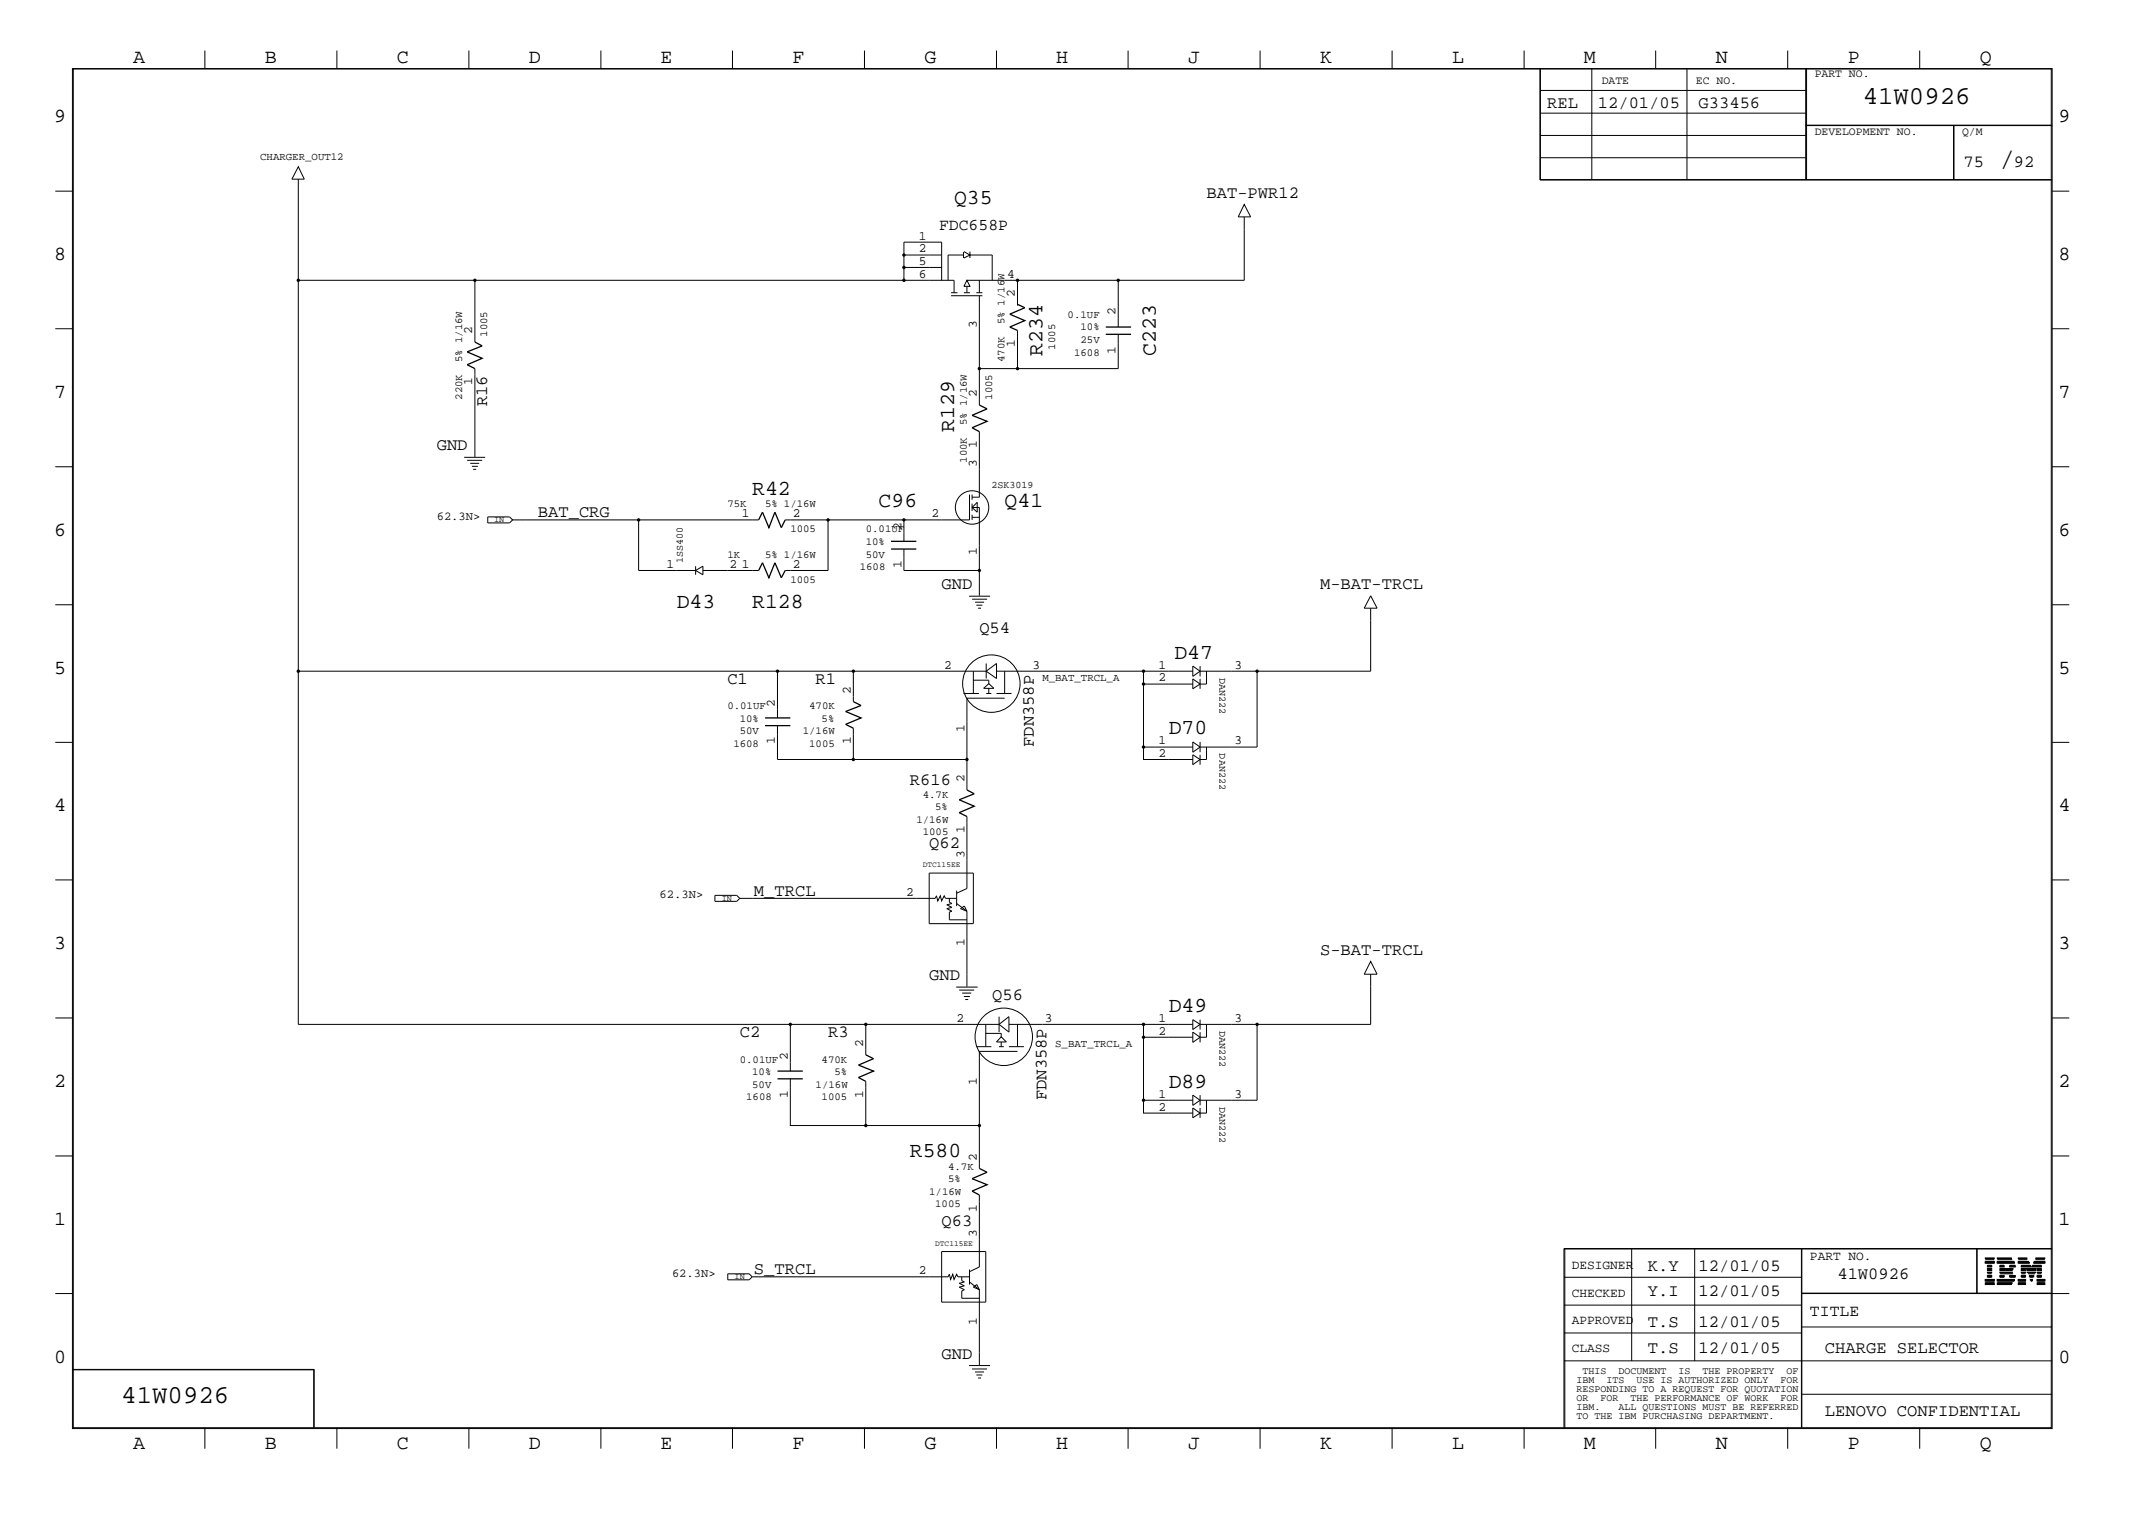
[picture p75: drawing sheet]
<svg xmlns="http://www.w3.org/2000/svg" width="423mm" height="300mm" viewBox="0 0 423 300" stroke-linecap="round" stroke-linejoin="round" font-family="sans-serif">
<defs><g id="words">
<text font-size="5.2" x="395" y="32.9">/</text>
<g font-size="5.1">
<text x="368" y="20.5">41W0926</text>
<text x="24" y="277.2">41W0926</text>
</g>
<g font-size="4.2">
<text x="188.5" y="40.4">Q35</text>
<text x="205.9" y="70.3" transform="rotate(-90 205.9 70.3)">R234</text>
<text x="228.3" y="70.3" transform="rotate(-90 228.3 70.3)">C223</text>
<text x="188.5" y="85.3" transform="rotate(-90 188.5 85.3)">R129</text>
<text x="148.6" y="97.7">R42</text>
<text x="173.6" y="100.2">C96</text>
<text x="198.5" y="100.2">Q41</text>
<text x="133.7" y="120.1">D43</text>
<text x="148.6" y="120.1">R128</text>
<text x="232" y="130.1">D47</text>
<text x="230.9" y="145">D70</text>
<text x="230.9" y="199.9">D49</text>
<text x="230.9" y="214.9">D89</text>
<text x="179.7" y="228.6">R580</text>
</g>
<g font-size="4">
<text x="26.3" y="12.5">A</text>
<text x="52.3" y="12.5">B</text>
<text x="78.4" y="12.5">C</text>
<text x="104.5" y="12.5">D</text>
<text x="130.5" y="12.5">E</text>
<text x="156.5" y="12.5">F</text>
<text x="182.6" y="12.5">G</text>
<text x="208.6" y="12.5">H</text>
<text x="234.7" y="12.5">J</text>
<text x="260.8" y="12.5">K</text>
<text x="286.9" y="12.5">L</text>
<text x="312.8" y="12.5">M</text>
<text x="338.9" y="12.5">N</text>
<text x="365" y="12.5">P</text>
<text x="391.1" y="12.5">Q</text>
<text x="10.7" y="24.1">9</text>
<text x="406.7" y="24.1">9</text>
<text x="10.7" y="51.4">8</text>
<text x="406.7" y="51.4">8</text>
<text x="10.7" y="78.6">7</text>
<text x="406.7" y="78.6">7</text>
<text x="10.7" y="105.8">6</text>
<text x="406.7" y="105.8">6</text>
<text x="10.7" y="133.1">5</text>
<text x="406.7" y="133.1">5</text>
<text x="10.7" y="160.2">4</text>
<text x="406.7" y="160.2">4</text>
<text x="10.7" y="187.5">3</text>
<text x="406.7" y="187.5">3</text>
<text x="10.7" y="214.6">2</text>
<text x="406.7" y="214.6">2</text>
<text x="10.7" y="241.9">1</text>
<text x="406.7" y="241.9">1</text>
<text x="10.7" y="269.2">0</text>
<text x="406.7" y="269.2">0</text>
<text x="26.3" y="286.2">A</text>
<text x="52.3" y="286.2">B</text>
<text x="78.4" y="286.2">C</text>
<text x="104.5" y="286.2">D</text>
<text x="130.5" y="286.2">E</text>
<text x="156.5" y="286.2">F</text>
<text x="182.6" y="286.2">G</text>
<text x="208.6" y="286.2">H</text>
<text x="234.7" y="286.2">J</text>
<text x="260.8" y="286.2">K</text>
<text x="286.9" y="286.2">L</text>
<text x="312.8" y="286.2">M</text>
<text x="338.9" y="286.2">N</text>
<text x="365" y="286.2">P</text>
<text x="391.1" y="286.2">Q</text>
</g>
<g font-size="3.4">
<text x="305.6" y="21.4">REL</text>
<text x="315.6" y="21.4">12/01/05</text>
<text x="335.5" y="21.4">G33456</text>
<text x="387.9" y="32.9">75</text>
<text x="397.8" y="32.9">92</text>
<text x="238.3" y="39.1">BAT-PWR12</text>
<text x="96.3" y="80.3" transform="rotate(-90 96.3 80.3)">R16</text>
<text x="86.3" y="89">GND</text>
<text x="106.3" y="102.2">BAT_CRG</text>
<text x="186" y="116.4">GND</text>
<text x="260.8" y="116.4">M-BAT-TRCL</text>
<text x="193.5" y="125.1">Q54</text>
<text x="143.7" y="135.1">C1</text>
<text x="161.1" y="135.1">R1</text>
<text x="204.2" y="147.6" transform="rotate(-90 204.2 147.6)">FDN358P</text>
<text x="179.7" y="155">R616</text>
<text x="183.6" y="167.5">Q62</text>
<text x="148.9" y="177">M_TRCL</text>
<text x="260.8" y="188.7">S-BAT-TRCL</text>
<text x="183.6" y="193.6">GND</text>
<text x="196" y="197.4">Q56</text>
<text x="146.1" y="204.9">C2</text>
<text x="163.6" y="204.9">R3</text>
<text x="206.8" y="217.3" transform="rotate(-90 206.8 217.3)">FDN358P</text>
<text x="186" y="242.2">Q63</text>
<text x="148.9" y="251.7">S_TRCL</text>
<text x="325.5" y="251">K.Y</text>
<text x="335.5" y="251">12/01/05</text>
<text x="325.5" y="255.9">Y.I</text>
<text x="335.5" y="255.9">12/01/05</text>
<text x="363" y="252.7">41W0926</text>
<text x="325.5" y="262.2">T.S</text>
<text x="335.5" y="262.2">12/01/05</text>
<text x="186" y="268.5">GND</text>
<text x="325.5" y="267.2">T.S</text>
<text x="335.5" y="267.2">12/01/05</text>
<text x="360.5" y="267.2">CHARGE SELECTOR</text>
<text x="360.5" y="279.7">LENOVO CONFIDENTIAL</text>
</g>
<g font-size="3.2">
<text x="185.5" y="45.4">FDC658P</text>
<text x="357.5" y="260">TITLE</text>
</g>
<g font-size="2.5">
<text x="181.5" y="47.3">1</text>
<text x="181.5" y="52.3">5</text>
<text x="181.5" y="49.9">2</text>
<text x="181.5" y="54.9">6</text>
<text x="199" y="54.9">4</text>
<text x="200.5" y="58.6" transform="rotate(-90 200.5 58.6)">2</text>
<text x="193" y="64.9" transform="rotate(-90 193 64.9)">3</text>
<text x="220.4" y="62.3" transform="rotate(-90 220.4 62.3)">2</text>
<text x="93.3" y="66" transform="rotate(-90 93.3 66)">2</text>
<text x="200.5" y="68.6" transform="rotate(-90 200.5 68.6)">1</text>
<text x="220.4" y="69.8" transform="rotate(-90 220.4 69.8)">1</text>
<text x="93.3" y="76" transform="rotate(-90 93.3 76)">1</text>
<text x="193" y="78.5" transform="rotate(-90 193 78.5)">2</text>
<text x="193" y="88.6" transform="rotate(-90 193 88.6)">1</text>
<text x="193" y="92.2" transform="rotate(-90 193 92.2)">3</text>
<text x="146.6" y="102.2">1</text>
<text x="156.6" y="102.2">2</text>
<text x="178.1" y="104.7" transform="rotate(-90 178.1 104.7)">2</text>
<text x="184" y="102.2">2</text>
<text x="131.7" y="112.2">1</text>
<text x="144.1" y="112.2">2</text>
<text x="146.6" y="112.2">1</text>
<text x="156.6" y="112.2">2</text>
<text x="178.1" y="112.2" transform="rotate(-90 178.1 112.2)">1</text>
<text x="193" y="109.7" transform="rotate(-90 193 109.7)">1</text>
<text x="168.1" y="137.1" transform="rotate(-90 168.1 137.1)">2</text>
<text x="186.5" y="132.1">2</text>
<text x="204" y="132.1">3</text>
<text x="228.9" y="132.1">1</text>
<text x="228.9" y="134.6">2</text>
<text x="243.8" y="132.1">3</text>
<text x="153.1" y="139.6" transform="rotate(-90 153.1 139.6)">2</text>
<text x="153.1" y="147.1" transform="rotate(-90 153.1 147.1)">1</text>
<text x="168.1" y="147.1" transform="rotate(-90 168.1 147.1)">1</text>
<text x="190.5" y="144.6" transform="rotate(-90 190.5 144.6)">1</text>
<text x="228.9" y="147.1">1</text>
<text x="228.9" y="149.5">2</text>
<text x="243.8" y="147.1">3</text>
<text x="190.5" y="154.5" transform="rotate(-90 190.5 154.5)">2</text>
<text x="190.5" y="164.5" transform="rotate(-90 190.5 164.5)">1</text>
<text x="190.5" y="169.5" transform="rotate(-90 190.5 169.5)">3</text>
<text x="179" y="177">2</text>
<text x="190.5" y="186.9" transform="rotate(-90 190.5 186.9)">1</text>
<text x="189" y="201.9">2</text>
<text x="206.4" y="201.9">3</text>
<text x="228.9" y="201.9">1</text>
<text x="243.8" y="201.9">3</text>
<text x="155.6" y="209.4" transform="rotate(-90 155.6 209.4)">2</text>
<text x="170.5" y="206.8" transform="rotate(-90 170.5 206.8)">2</text>
<text x="228.9" y="204.4">2</text>
<text x="193" y="214.4" transform="rotate(-90 193 214.4)">1</text>
<text x="155.6" y="216.9" transform="rotate(-90 155.6 216.9)">1</text>
<text x="170.5" y="216.9" transform="rotate(-90 170.5 216.9)">1</text>
<text x="228.9" y="216.8">1</text>
<text x="228.9" y="219.4">2</text>
<text x="243.8" y="216.8">3</text>
<text x="193" y="229.3" transform="rotate(-90 193 229.3)">2</text>
<text x="193" y="239.4" transform="rotate(-90 193 239.4)">1</text>
<text x="193" y="244.3" transform="rotate(-90 193 244.3)">3</text>
<text x="181.5" y="251.7">2</text>
<text x="310.5" y="250.6">DESIGNER</text>
<text x="357.5" y="248.8">PART NO.</text>
<text x="310.5" y="256.1">CHECKED</text>
<text x="193" y="261.7" transform="rotate(-90 193 261.7)">1</text>
<text x="310.5" y="261.5">APPROVED</text>
<text x="310.5" y="267">CLASS</text>
</g>
<g font-size="2.4">
<text x="86.3" y="102.7">62.3N&gt;</text>
<text x="130.3" y="177.5">62.3N&gt;</text>
<text x="132.8" y="252.2">62.3N&gt;</text>
</g>
<g font-size="2.3">
<text x="316.4" y="16.7">DATE</text>
<text x="335" y="16.7">EC NO.</text>
<text x="358.5" y="15.2">PART NO.</text>
<text x="358.5" y="26.6">DEVELOPMENT NO.</text>
<text x="387.6" y="26.6">Q/M</text>
</g>
<g font-size="2.1">
<text x="51.4" y="31.7">CHARGER_OUT12</text>
<text x="198.5" y="64.1" transform="rotate(-90 198.5 64.1)">5% 1/16W</text>
<text x="210.9" y="62.8">0.1UF</text>
<text x="213.4" y="65.3">10%</text>
<text x="91.3" y="71.5" transform="rotate(-90 91.3 71.5)">5% 1/16W</text>
<text x="96.3" y="66.5" transform="rotate(-90 96.3 66.5)">1005</text>
<text x="198.5" y="71.5" transform="rotate(-90 198.5 71.5)">470K</text>
<text x="208.4" y="69.1" transform="rotate(-90 208.4 69.1)">1005</text>
<text x="212.2" y="70.3">1608</text>
<text x="213.4" y="67.8">25V</text>
<text x="91.3" y="79" transform="rotate(-90 91.3 79)">220K</text>
<text x="191" y="84" transform="rotate(-90 191 84)">5% 1/16W</text>
<text x="196" y="79" transform="rotate(-90 196 79)">1005</text>
<text x="191" y="91.4" transform="rotate(-90 191 91.4)">100K</text>
<text x="143.7" y="100.2">75K</text>
<text x="151.1" y="100.2">5% 1/16W</text>
<text x="156.1" y="105.2">1005</text>
<text x="171" y="107.7">10%</text>
<text x="171" y="105.2">0.01UF</text>
<text x="143.7" y="110.2">1K</text>
<text x="151.1" y="110.2">5% 1/16W</text>
<text x="169.8" y="112.7">1608</text>
<text x="171" y="110.2">50V</text>
<text x="156.1" y="115.1">1005</text>
<text x="205.9" y="134.6">M_BAT_TRCL_A</text>
<text x="143.7" y="140.1">0.01UF</text>
<text x="146.1" y="142.6">10%</text>
<text x="159.9" y="140.1">470K</text>
<text x="162.3" y="142.6">5%</text>
<text x="144.9" y="147.6">1608</text>
<text x="146.1" y="145">50V</text>
<text x="158.6" y="145">1/16W</text>
<text x="159.9" y="147.6">1005</text>
<text x="182.3" y="157.6">4.7K</text>
<text x="184.7" y="160">5%</text>
<text x="181" y="162.5">1/16W</text>
<text x="182.3" y="165">1005</text>
<text x="146.1" y="209.9">0.01UF</text>
<text x="162.3" y="209.9">470K</text>
<text x="208.4" y="206.8">S_BAT_TRCL_A</text>
<text x="148.6" y="214.9">50V</text>
<text x="148.6" y="212.3">10%</text>
<text x="161.1" y="214.9">1/16W</text>
<text x="164.8" y="212.3">5%</text>
<text x="147.4" y="217.3">1608</text>
<text x="162.3" y="217.3">1005</text>
<text x="187.3" y="233.5">5%</text>
<text x="187.3" y="231.1">4.7K</text>
<text x="183.6" y="236.1">1/16W</text>
<text x="184.7" y="238.5">1005</text>
</g>
<g font-size="2">
<text x="195.8" y="96.4">2SK3019</text>
<text x="134.9" y="111.2" transform="rotate(-90 134.9 111.2)">1SS400</text>
<text x="240.9" y="133.9" transform="rotate(90 240.9 133.9)">DAN222</text>
<text x="240.9" y="148.8" transform="rotate(90 240.9 148.8)">DAN222</text>
<text x="240.9" y="203.6" transform="rotate(90 240.9 203.6)">DAN222</text>
<text x="240.9" y="218.6" transform="rotate(90 240.9 218.6)">DAN222</text>
<text x="311.4" y="273.2">IBM</text>
<text x="311.4" y="275">RESPONDING TO A REQUEST FOR QUOTATION</text>
<text x="312.6" y="271.4">THIS</text>
<text x="317.3" y="273.2">ITS</text>
<text x="319.7" y="271.4">DOCUMENT</text>
<text x="323.3" y="273.2">USE IS AUTHORIZED ONLY</text>
<text x="331.6" y="271.4">IS</text>
<text x="336.3" y="271.4">THE PROPERTY</text>
<text x="351.7" y="273.2">FOR</text>
<text x="352.9" y="271.4">OF</text>
<text x="311.4" y="276.7">OR</text>
<text x="311.4" y="278.6">IBM.</text>
<text x="311.4" y="280.2">TO THE IBM PURCHASING DEPARTMENT.</text>
<text x="316.1" y="276.7">FOR</text>
<text x="319.7" y="278.6">ALL QUESTIONS MUST BE REFERRED</text>
<text x="322.1" y="276.7">THE PERFORMANCE OF WORK</text>
<text x="351.7" y="276.7">FOR</text>
</g>
<g font-size="1.7">
<text x="97.6" y="103.1">IN</text>
<text x="142.6" y="177.9">IN</text>
<text x="145.1" y="252.6">IN</text>
</g>
<g font-size="1.6">
<text x="182.3" y="171.3">DTC115EE</text>
<text x="184.7" y="246">DTC115EE</text>
</g>
</g></defs>
<g fill="none" stroke="#000" stroke-width=".2">
<path d="M14.3 13.5h391.1v268.7h-391.1zM14.5 13.6h390.7v268.4h-390.7zM40.5 10v3.5M66.5 10v3.5M92.6 10v3.5M118.7 10v3.5M144.7 10v3.5M170.8 10v3.5M196.9 10v3.5M222.8 10v3.5M248.9 10v3.5M275 10v3.5"/>
<path d="M301.1 10v3.5M304.2 13.5v22.1h101.2M304.2 17.9h52.5M304.3 13.5v22.1M314.5 13.5v22.1M327.1 10v3.5M333.2 13.5v22.1M353.1 10v3.5M356.7 13.5v22.1M356.9 13.5v22.1M379.2 10v3.5M10.9 37.8h3.4"/>
<path d="M58.9 32.9l1.2 2.5h-2.4zM58.9 35.4v167h138.5M304.2 35.5h101.2M304.2 26.8h52.5M304.2 22.4h52.5M304.3 31.2h52.4M356.7 24.8h48.7M356.7 24.7h48.7M385.9 24.8v10.8M386 24.8v10.8M405.4 37.8h3.4M58.9 55.4h129.6v2.4"/>
<path d="M93.8 55.4v12.2M178.6 50.4v2.4h7.4M178.6 52.8v2.6M186 50.4h-7.4v-2.6h7.4v7.6M187.9 57.8h1.2M187.9 58.4h6.2M190.3 49.8v1.2M190.4 49.7l1.2 .7-1.2 .6M190.4 50.4h-3.1v5M190.4 57.8h1.2M191 55.4l.6 1.2h-1.2zM191 56.6v1.2"/>
<path d="M191.6 50.4h4.4v5M191.6 49.7v1.3M192.9 57.8h1.2M193.5 55.4v2.4M193.5 58.4v21.6M201 55.4v5M220.9 55.4v9.2M245.8 40.4l1.3 2.4h-2.5zM245.8 42.8v12.6h-54.8M10.9 64.9h3.4M93.8 72.8v17.5M201 65.3v7.5h-7.5"/>
<path d="M220.9 66v6.8h-19.9M405.4 64.9h3.4M10.9 92.2h3.4M91.7 90.3h4.1M92.3 90.9h3M92.9 91.5h1.8M93.2 92.1h1.2M93.5 92.7h.6M191.5 97.7v5h-36.4M192 97.7v1M192 99.5v1.4M193 99.2v2l-1-1z"/>
<path d="M193.5 85.3v12.9h-1.5M405.4 92.2h3.4M10.9 119.5h3.4M96.4 102.1h4.3l.6 .6-.6 .6h-4.3zM101.3 102.7h48.6M126.2 102.7v10h11.2l1.5 .8v-1.7l-1.5 .9M137.4 111.8v1.7M138.9 112.7h11M163.6 102.7v10h-8.5M178.6 108.5v4.2h14.9M178.6 102.7v4.2M191.4 117.8h4.2"/>
<path d="M192 118.4h3M192 100.2h1.5v17.5M192 101.7v1M192 102.2h1.5M192.6 119h1.8M192.9 119.5h1.2M270.8 117.7l1.2 2.4h-2.5zM405.4 119.5h3.4M58.9 132.6h135.9M153.6 132.6v9.2M168.6 132.6v6M190.3 137h3.1"/>
<path d="M192.3 132.6v4.4M192.3 134.4h3v.6M193.2 120.1h.6M194.3 136l1-1 1 1zM194.8 137h1M194.8 131.1v2.9M194.8 132.6l2.1-1.5v2.9zM195.3 136v1M196.9 132.6h38.7M196.9 137h2.9M198.5 137.9h-7.5v12.1M198.5 132.6v4.4"/>
<path d="M225.9 135.1v14.9h9.7M225.9 135.1h9.7M225.9 132.6v2.5M235.6 131.6l1.5 1-1.5 1zM235.6 134.1l1.5 1-1.5 1zM237.1 131.6v2M237.1 134.1v2M238.3 132.6v2.5h-1.2M248.3 132.6v15h-11.2M270.8 120.1v12.5h-33.7M10.9 146.6h3.4M153.6 143.3v6.7h15"/>
<path d="M168.6 150h22.4v6M168.6 143.8v6.2M225.9 147.6h9.7M235.6 146.6l1.5 1-1.5 1zM235.6 149.1l1.5 .9-1.5 1zM237.1 146.6v2M237.1 149.1v1.9M238.3 147.6v2.4h-1.2M405.4 146.6h3.4M10.9 173.8h3.4M141.2 176.9h4.3l.6 .6-.6 .6h-4.3zM146.1 177.5h38.6l.3-.5 .3 1 .5-1 .2 1 .5-1 .3 .5h2.2"/>
<path d="M183.6 172.5h8.7v10h-8.7zM187.5 177.5v.7l.5 .3-1 .2 1 .5-1 .3 1 .5-.5 .2v1.5h3.5M189 175.9v3.1M189 178.5l2 1.5M189.7 179.5l.8-.5 .5 1zM191 161.3v14.2l-2 .9M405.4 173.8h3.4M188.9 195h4.2M189.5 195.6h2.9M190.1 196.2h1.8M190.4 196.9h1.2M190.7 197.4h.6"/>
<path d="M191 180v14.9M270.8 189.9l1.2 2.5h-2.5zM270.8 192.4v10h-33.7M10.9 201.1h3.4M156.1 213.1v9.2h37.4M156.1 202.4v9.2M171 202.4v6M171 213.6v8.7M192.9 206.8h2.9M194.7 202.4v4.4M194.7 204.1h3.1v.7M197.4 206.8h.9"/>
<path d="M197.4 200.8v3.1M197.4 202.4l1.9-1.6v3.1zM197.8 204.8l1 1h-1.9zM197.8 205.8v1M199.3 202.4h36.3M199.3 206.8h3M201 207.7h-7.5v23.1M201 202.4v4.4M225.9 204.9v15h9.7M225.9 217.3h9.7M225.9 204.9h9.7M225.9 202.4v2.5"/>
<path d="M235.6 218.9l1.5 1-1.5 .9zM235.6 201.4l1.5 1-1.5 1zM235.6 203.9l1.5 1-1.5 1zM235.6 216.3l1.5 1-1.5 1.1zM237.1 201.4v2M237.1 203.9v2M237.1 216.3v2.1M237.1 218.9v1.9M238.3 217.3v2.6h-1.2M238.3 202.4v2.5h-1.2M248.3 202.4v14.9h-11.2M405.4 201.1h3.4"/>
<path d="M10.9 228.3h3.4M193.5 236.1v14.2l-2 .9M405.4 228.3h3.4M10.9 255.5h3.4M143.8 251.6h4.2l.6 .6-.6 .6h-4.2zM148.6 252.2h38.7l.2-.5 .3 1 .4-1 .3 1 .5-1 .2 .5h2.3M186 247.2h8.7v10h-8.7zM190 252.2v.8l.5 .2-1 .3 1 .5-1 .3 1 .5-.5 .2v1.5h3.5M191.5 250.8v2.9M191.5 253.2l2 1.6M192.3 254.3l.7-.6 .5 1.1zM193.5 254.8v14.9"/>
<path d="M308.9 246.7h96.5M308.9 257.8h47M308.9 252.3h47M309.1 246.6v35.4M322.3 246.6v22.2M334.8 246.6v22.2M355.9 246.6v35.4M355.9 255.4h49.5M355.9 255.5h52.9M390.5 246.6v8.9M390.6 246.6v8.9M392.2 253.7h1.8z"/>
<path d="M392.2 253.6h1.8zM392.2 253.4l1.8 .1zM392.2 253l1.8 .1zM392.2 252.8l1.8 .1zM392.2 252.7l1.8 .1zM392.2 249.4l1.8 .1zM392.2 249.3l1.8 .1zM392.2 249.2l1.8 .1zM392.2 248.8h1.8zM392.2 248.7h1.8zM392.2 248.5l1.8 .1zM392.6 252.3h.8z"/>
<path d="M392.6 252.1l.8 .1zM392.6 252l.8 .1zM392.6 251.6h.8zM392.6 251.5h.8zM392.6 251.3l.8 .1zM392.6 250.9l.8 .1zM392.6 250.8h.8zM392.6 250.6l.8 .1zM392.6 250.2l.8 .1zM392.6 250l.8 .1zM392.6 249.9h.8zM394.5 253.7h2.8z"/>
<path d="M394.5 253.6h2.9zM394.5 253.4l3 .1zM394.5 248.8h3zM394.5 248.7h2.9zM394.5 248.5l2.8 .1zM394.5 253l3.3 .1zM394.5 252.8l3.4 .1zM394.5 252.7l3.4 .1zM394.5 249.4l3.4 .1zM394.5 249.3l3.4 .1zM394.5 249.2l3.3 .1zM395.1 251.6h2.6z"/>
<path d="M395.1 251.5h2.5zM395.1 251.3l2.4 .1zM395.1 250.9l2.4 .1zM395.1 250.8h2.5zM395.1 250.6l2.6 .1zM395.1 252.3h.8zM395.1 252.1l.8 .1zM395.1 252l.8 .1zM395.1 250.2l.8 .1zM395.1 250l.8 .1zM395.1 249.9h.8zM397 252.3h1.1z"/>
<path d="M397 252.1l1.1 .1zM397 252l1.1 .1zM397 250.2l1.1 .1zM397 250l1.1 .1zM397 249.9h1.1zM398.7 253.7h1.4zM398.7 253.6h1.4zM398.7 253.4l1.4 .1zM398.7 253l1.4 .1zM398.7 252.8l1.4 .1zM398.7 252.7l1.4 .1zM398.7 249.4l2.2 .1z"/>
<path d="M398.7 249.3l2.1 .1zM398.7 249.2l2 .1zM398.7 248.8h1.8zM398.7 248.7h1.8zM398.7 248.5l1.7 .1zM399.3 252.3h.8zM399.3 252.1l.8 .1zM399.3 252l.8 .1zM399.3 251.6h.8zM399.3 251.5h.8zM399.3 251.3l.8 .1zM399.3 250.9l.8 .1z"/>
<path d="M399.3 250.8h.8zM399.3 250.6l.8 .1zM399.3 250.2l1.9 .1zM399.3 250l1.9 .1zM399.3 249.9h1.8zM400.3 250.6l2 .1zM400.4 250.9l1.8 .1zM400.4 250.8h1.8zM400.5 251.3l1.6 .1zM400.6 251.5h1.5zM400.6 251.6h1.4zM400.9 252.1l.8 .1z"/>
<path d="M400.9 252l.8 .1zM401 252.3h.7zM401.1 252.7l.4 .1zM401.2 252.8l.3 .1zM401.2 253l.2 .1zM401.4 250.2l1.9 .1zM401.5 250l1.8 .1zM401.5 249.9h1.8zM401.7 249.4l2.2 .1zM401.8 249.3l2.1 .1zM401.8 249.2l2.1 .1zM402.1 248.8h1.8z"/>
<path d="M402.1 248.7h1.8zM402.2 248.5l1.7 .1zM402.4 253.7h1.5zM402.4 253.6h1.5zM402.4 253.4l1.5 .1zM402.4 253l1.5 .1zM402.4 252.8l1.5 .1zM402.4 252.7l1.5 .1zM402.4 252.3h.9zM402.4 252.1l.9 .1zM402.4 252l.9 .1zM402.4 251.6h.9z"/>
<path d="M402.4 251.5h.9zM402.4 251.3l.9 .1zM402.4 250.9l.9 .1zM402.4 250.8h.9zM402.4 250.6l.9 .1zM405.4 246.6h-96.5v35.4M14.3 270.5h47.8v11.5M14.3 270.6h47.8M62 270.5v11.5M191.4 269.7h4.2M192 270.4h3M192.6 271h1.8"/>
<path d="M192.9 271.6h1.2M193.2 272.2h.6M308.9 268.8h96.5M308.9 263.3h47M355.9 275.4h49.5M355.9 262.1h49.5M40.5 282v4.2M66.5 282v4.2M92.6 282v4.2M118.7 282v4.2M144.7 282v4.2M170.8 282v4.2"/>
<path d="M196.9 282v4.2M222.8 282v4.2M248.9 282v4.2M275 282v4.2M301.1 282v4.2M327.1 282v4.2M353.1 282v4.2M379.2 282v4.2"/>
<circle cx="192" cy="100.2" r="3.3"/>
<circle cx="195.8" cy="135" r="5.7"/>
<circle cx="198.3" cy="204.8" r="5.7"/>
</g>
<g fill="none" stroke="#000" stroke-width=".25">
<path d="M93.8 67.6l1.5 .7-3 1.2 3 1.3-3 1.3 1.5 .7M201 60.1l1.4 .7-2.9 1.3 2.9 1.2-2.9 1.3 1.5 .7M218.4 66h5M218.4 64.6h5M193.5 80l1.5 .8-3 1.2 3 1.2-3 1.3 1.5 .8M149.9 112.7l.7-1.5 1.3 2.9 1.2-2.9 1.2 2.9 .8-1.4M149.9 102.7l.7-1.5 1.3 3 1.2-3 1.2 3 .8-1.5M176 108.5h5M176 106.9h5M168.6 138.6l1.5 .8-3.1 1.1 3.1 1.3-3.1 1.3 1.6 .7M151.1 143.3h5M151.1 141.8h5"/>
<path d="M191 156l1.4 .8-2.9 1.2 2.9 1.3-2.9 1.2 1.5 .8M153.6 213.1h5M153.6 211.6h5M171 208.4l1.6 .7-3 1.3 3 1.2-3 1.3 1.4 .7M193.5 230.8l1.5 .8-3 1.2 3 1.2-3 1.3 1.5 .8"/>
</g>
<g fill="#000">
<circle cx="58.9" cy="55.4" r=".34"/>
<circle cx="93.8" cy="55.4" r=".34"/>
<circle cx="178.6" cy="50.4" r=".34"/>
<circle cx="178.6" cy="55.4" r=".34"/>
<circle cx="178.6" cy="52.8" r=".34"/>
<circle cx="201" cy="55.4" r=".34"/>
<circle cx="220.9" cy="55.4" r=".34"/>
<circle cx="193.5" cy="72.8" r=".34"/>
<circle cx="201" cy="72.8" r=".34"/>
<circle cx="126.2" cy="102.7" r=".34"/>
<circle cx="163.6" cy="102.7" r=".34"/>
<circle cx="178.6" cy="102.7" r=".34"/>
<circle cx="193.5" cy="112.7" r=".34"/>
<circle cx="58.9" cy="132.6" r=".34"/>
<circle cx="153.6" cy="132.6" r=".34"/>
<circle cx="168.6" cy="132.6" r=".34"/>
<circle cx="225.9" cy="135.1" r=".34"/>
<circle cx="225.9" cy="132.6" r=".34"/>
<circle cx="248.3" cy="132.6" r=".34"/>
<circle cx="168.6" cy="150" r=".34"/>
<circle cx="191" cy="150" r=".34"/>
<circle cx="225.9" cy="147.6" r=".34"/>
<circle cx="156.1" cy="202.4" r=".34"/>
<circle cx="171" cy="202.4" r=".34"/>
<circle cx="225.9" cy="204.9" r=".34"/>
<circle cx="225.9" cy="217.3" r=".34"/>
<circle cx="225.9" cy="202.4" r=".34"/>
<circle cx="248.3" cy="202.4" r=".34"/>
<circle cx="171" cy="222.3" r=".34"/>
<circle cx="193.5" cy="222.3" r=".34"/>
</g>
<use href="#words"/>
</svg>
